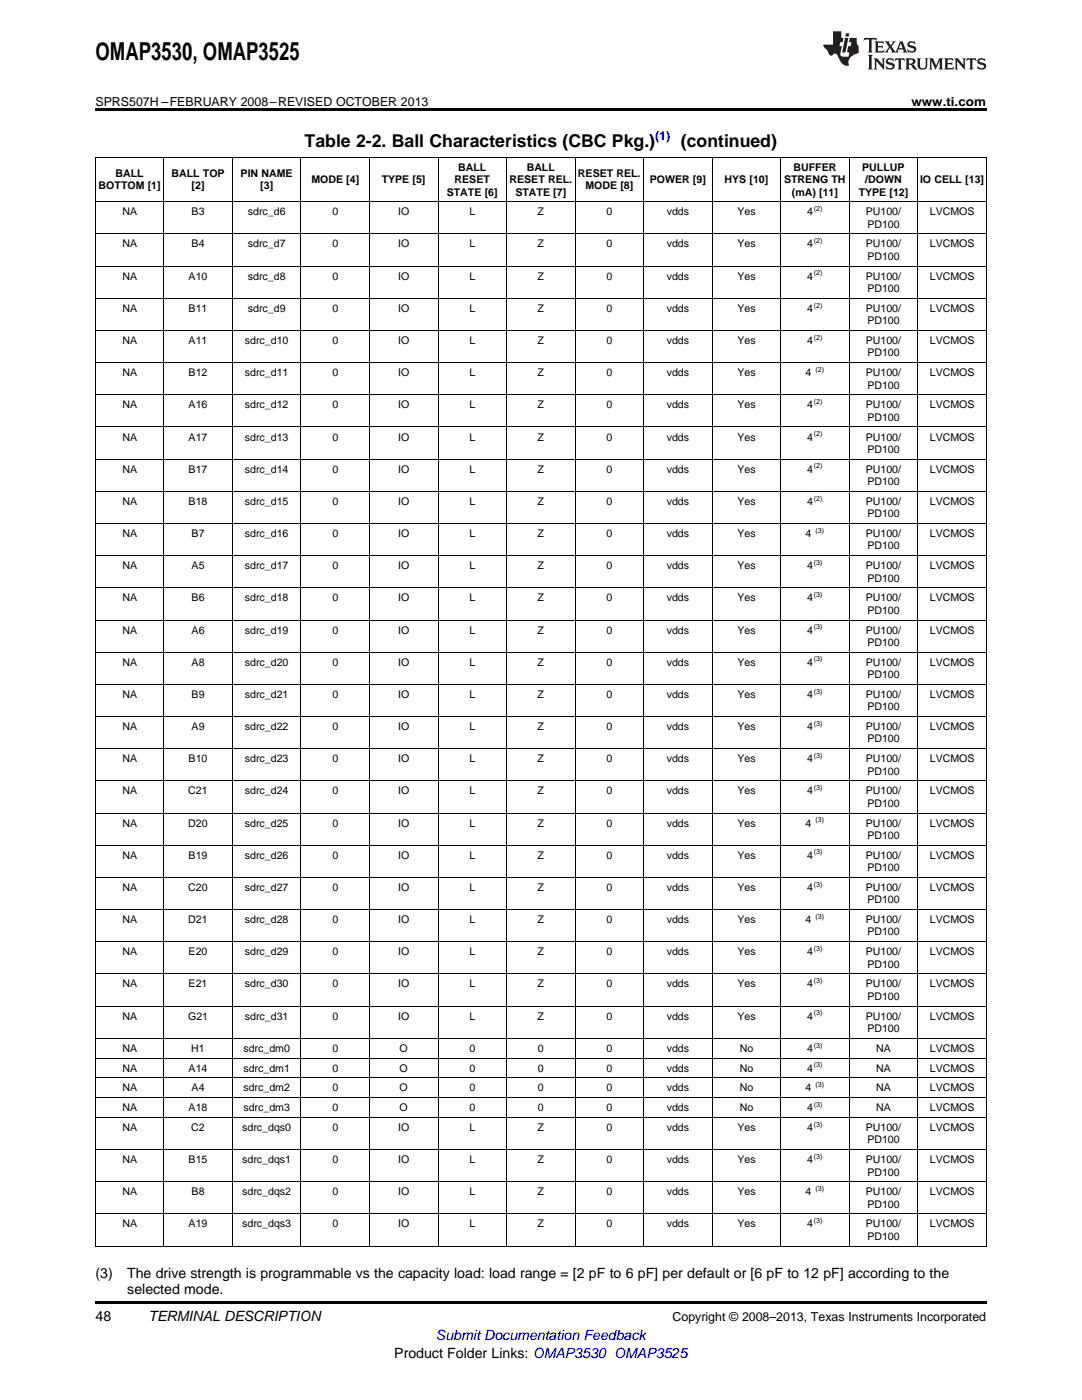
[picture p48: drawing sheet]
<svg xmlns="http://www.w3.org/2000/svg" width="216mm" height="279mm" viewBox="0 0 216 279" stroke-linecap="round" stroke-linejoin="round" font-family="sans-serif">
<defs><g id="words">
<text font-size="4.9" x="19" y="12">OMAP3530, OMAP3525</text>
<g font-size="3.5">
<text x="60.8" y="29.3">Table 2-2. Ball Characteristics (CBC Pkg.)</text>
<text x="135.9" y="29.3">(continued)</text>
</g>
<g font-size="2.8">
<text x="19" y="255.1">(3)</text>
<text x="25.4" y="255.1">The drive strength is programmable vs the capacity load: load range = [2 pF to 6 pF] per default or [6 pF to 12 pF] according to the</text>
<text x="19" y="263.6">48</text>
<text x="25.4" y="258.2">selected mode.</text>
<text x="29.6" y="263.6">TERMINAL DESCRIPTION</text>
<text x="78.7" y="270.9">Product Folder Links: OMAP3530 OMAP3525</text>
</g>
<text font-size="2.8" fill="#00f" x="87" y="267.4">Submit Documentation Feedback</text>
<g font-size="2.5">
<text x="19" y="21.1">SPRS507H –FEBRUARY 2008–REVISED OCTOBER 2013</text>
<text x="181.9" y="21.1">www.ti.com</text>
<text x="134.2" y="263.6">Copyright © 2008–2013, Texas Instruments Incorporated</text>
</g>
<text font-size="2.5" fill="#00f" x="130.7" y="27.9">(1)</text>
<g font-size="2.1">
<text x="23" y="35.3">BALL</text>
<text x="34.2" y="35.3">BALL TOP</text>
<text x="48" y="35.3">PIN NAME</text>
<text x="91.4" y="34.1">BALL</text>
<text x="105.1" y="34.1">BALL</text>
<text x="115.3" y="35.3">RESET REL.</text>
<text x="158.3" y="34.1">BUFFER</text>
<text x="172" y="34.1">PULLUP</text>
<text x="19.7" y="37.8">BOTTOM [1]</text>
<text x="38.2" y="37.8">[2]</text>
<text x="51.9" y="37.8">[3]</text>
<text x="62.1" y="36.5">MODE [4]</text>
<text x="76.2" y="36.5">TYPE [5]</text>
<text x="89.1" y="39">STATE [6]</text>
<text x="90.7" y="36.5">RESET</text>
<text x="101.7" y="36.5">RESET REL.</text>
<text x="102.8" y="39">STATE [7]</text>
<text x="116.8" y="37.8">MODE [8]</text>
<text x="129.6" y="36.5">POWER [9]</text>
<text x="144.6" y="36.5">HYS [10]</text>
<text x="156.5" y="36.5">STRENG TH</text>
<text x="158" y="39">(mA) [11]</text>
<text x="171.3" y="39">TYPE [12]</text>
<text x="172.6" y="36.5">/DOWN</text>
<text x="183.6" y="36.5">IO CELL [13]</text>
<text x="24.4" y="43">NA</text>
<text x="38.2" y="43">B3</text>
<text x="49.5" y="43">sdrc_d6</text>
<text x="66.3" y="43">0</text>
<text x="79.4" y="43">IO</text>
<text x="93.7" y="43">L</text>
<text x="107.3" y="43">Z</text>
<text x="121" y="43">0</text>
<text x="133" y="43">vdds</text>
<text x="147.1" y="43">Yes</text>
<text x="161.1" y="43">4</text>
<text x="172.8" y="43">PU100/</text>
<text x="173.1" y="45.4">PD100</text>
<text x="185.5" y="43">LVCMOS</text>
<text x="24.4" y="49.4">NA</text>
<text x="38.2" y="49.4">B4</text>
<text x="49.5" y="49.4">sdrc_d7</text>
<text x="66.3" y="49.4">0</text>
<text x="79.4" y="49.4">IO</text>
<text x="93.7" y="49.4">L</text>
<text x="107.3" y="49.4">Z</text>
<text x="121" y="49.4">0</text>
<text x="133" y="49.4">vdds</text>
<text x="147.1" y="49.4">Yes</text>
<text x="161.1" y="49.4">4</text>
<text x="172.8" y="49.4">PU100/</text>
<text x="173.1" y="51.9">PD100</text>
<text x="185.5" y="49.4">LVCMOS</text>
<text x="24.4" y="55.8">NA</text>
<text x="37.6" y="55.8">A10</text>
<text x="49.5" y="55.8">sdrc_d8</text>
<text x="66.3" y="55.8">0</text>
<text x="79.4" y="55.8">IO</text>
<text x="93.7" y="55.8">L</text>
<text x="107.3" y="55.8">Z</text>
<text x="121" y="55.8">0</text>
<text x="133" y="55.8">vdds</text>
<text x="147.1" y="55.8">Yes</text>
<text x="161.1" y="55.8">4</text>
<text x="172.8" y="55.8">PU100/</text>
<text x="173.1" y="58.3">PD100</text>
<text x="185.5" y="55.8">LVCMOS</text>
<text x="24.4" y="62.2">NA</text>
<text x="37.6" y="62.2">B11</text>
<text x="49.5" y="62.2">sdrc_d9</text>
<text x="66.3" y="62.2">0</text>
<text x="79.4" y="62.2">IO</text>
<text x="93.7" y="62.2">L</text>
<text x="107.3" y="62.2">Z</text>
<text x="121" y="62.2">0</text>
<text x="133" y="62.2">vdds</text>
<text x="147.1" y="62.2">Yes</text>
<text x="161.1" y="62.2">4</text>
<text x="172.8" y="62.2">PU100/</text>
<text x="173.1" y="64.7">PD100</text>
<text x="185.5" y="62.2">LVCMOS</text>
<text x="24.4" y="68.7">NA</text>
<text x="37.6" y="68.7">A11</text>
<text x="48.9" y="68.7">sdrc_d10</text>
<text x="66.3" y="68.7">0</text>
<text x="79.4" y="68.7">IO</text>
<text x="93.7" y="68.7">L</text>
<text x="107.3" y="68.7">Z</text>
<text x="121" y="68.7">0</text>
<text x="133" y="68.7">vdds</text>
<text x="147.1" y="68.7">Yes</text>
<text x="161.1" y="68.7">4</text>
<text x="172.8" y="68.7">PU100/</text>
<text x="173.1" y="71.1">PD100</text>
<text x="185.5" y="68.7">LVCMOS</text>
<text x="24.4" y="75.1">NA</text>
<text x="37.6" y="75.1">B12</text>
<text x="48.9" y="75.1">sdrc_d11</text>
<text x="66.3" y="75.1">0</text>
<text x="79.4" y="75.1">IO</text>
<text x="93.7" y="75.1">L</text>
<text x="107.3" y="75.1">Z</text>
<text x="121" y="75.1">0</text>
<text x="133" y="75.1">vdds</text>
<text x="147.1" y="75.1">Yes</text>
<text x="160.8" y="75.1">4</text>
<text x="172.8" y="75.1">PU100/</text>
<text x="173.1" y="77.5">PD100</text>
<text x="185.5" y="75.1">LVCMOS</text>
<text x="24.4" y="81.5">NA</text>
<text x="37.6" y="81.5">A16</text>
<text x="48.9" y="81.5">sdrc_d12</text>
<text x="66.3" y="81.5">0</text>
<text x="79.4" y="81.5">IO</text>
<text x="93.7" y="81.5">L</text>
<text x="107.3" y="81.5">Z</text>
<text x="121" y="81.5">0</text>
<text x="133" y="81.5">vdds</text>
<text x="147.1" y="81.5">Yes</text>
<text x="161.1" y="81.5">4</text>
<text x="172.8" y="81.5">PU100/</text>
<text x="173.1" y="84">PD100</text>
<text x="185.5" y="81.5">LVCMOS</text>
<text x="24.4" y="87.9">NA</text>
<text x="37.6" y="87.9">A17</text>
<text x="48.9" y="87.9">sdrc_d13</text>
<text x="66.3" y="87.9">0</text>
<text x="79.4" y="87.9">IO</text>
<text x="93.7" y="87.9">L</text>
<text x="107.3" y="87.9">Z</text>
<text x="121" y="87.9">0</text>
<text x="133" y="87.9">vdds</text>
<text x="147.1" y="87.9">Yes</text>
<text x="161.1" y="87.9">4</text>
<text x="172.8" y="87.9">PU100/</text>
<text x="185.5" y="87.9">LVCMOS</text>
<text x="24.4" y="94.3">NA</text>
<text x="37.6" y="94.3">B17</text>
<text x="48.9" y="94.3">sdrc_d14</text>
<text x="66.3" y="94.3">0</text>
<text x="79.4" y="94.3">IO</text>
<text x="93.7" y="94.3">L</text>
<text x="107.3" y="94.3">Z</text>
<text x="121" y="94.3">0</text>
<text x="133" y="94.3">vdds</text>
<text x="147.1" y="94.3">Yes</text>
<text x="161.1" y="94.3">4</text>
<text x="172.8" y="94.3">PU100/</text>
<text x="173.1" y="90.4">PD100</text>
<text x="185.5" y="94.3">LVCMOS</text>
<text x="24.4" y="100.8">NA</text>
<text x="37.6" y="100.8">B18</text>
<text x="48.9" y="100.8">sdrc_d15</text>
<text x="66.3" y="100.8">0</text>
<text x="79.4" y="100.8">IO</text>
<text x="93.7" y="100.8">L</text>
<text x="107.3" y="100.8">Z</text>
<text x="121" y="100.8">0</text>
<text x="133" y="100.8">vdds</text>
<text x="147.1" y="100.8">Yes</text>
<text x="161.1" y="100.8">4</text>
<text x="172.8" y="100.8">PU100/</text>
<text x="173.1" y="96.8">PD100</text>
<text x="185.5" y="100.8">LVCMOS</text>
<text x="24.4" y="107.2">NA</text>
<text x="38.2" y="107.2">B7</text>
<text x="48.9" y="107.2">sdrc_d16</text>
<text x="66.3" y="107.2">0</text>
<text x="79.4" y="107.2">IO</text>
<text x="93.7" y="107.2">L</text>
<text x="107.3" y="107.2">Z</text>
<text x="121" y="107.2">0</text>
<text x="133" y="107.2">vdds</text>
<text x="147.1" y="107.2">Yes</text>
<text x="160.8" y="107.2">4</text>
<text x="172.8" y="107.2">PU100/</text>
<text x="173.1" y="103.2">PD100</text>
<text x="185.5" y="107.2">LVCMOS</text>
<text x="24.4" y="113.6">NA</text>
<text x="38.2" y="113.6">A5</text>
<text x="48.9" y="113.6">sdrc_d17</text>
<text x="66.3" y="113.6">0</text>
<text x="79.4" y="113.6">IO</text>
<text x="93.7" y="113.6">L</text>
<text x="107.3" y="113.6">Z</text>
<text x="121" y="113.6">0</text>
<text x="133" y="113.6">vdds</text>
<text x="147.1" y="113.6">Yes</text>
<text x="161.1" y="113.6">4</text>
<text x="172.8" y="113.6">PU100/</text>
<text x="173.1" y="109.6">PD100</text>
<text x="185.5" y="113.6">LVCMOS</text>
<text x="173.1" y="116.1">PD100</text>
<text x="24.4" y="120">NA</text>
<text x="38.2" y="120">B6</text>
<text x="48.9" y="120">sdrc_d18</text>
<text x="66.3" y="120">0</text>
<text x="79.4" y="120">IO</text>
<text x="93.7" y="120">L</text>
<text x="107.3" y="120">Z</text>
<text x="121" y="120">0</text>
<text x="133" y="120">vdds</text>
<text x="147.1" y="120">Yes</text>
<text x="161.1" y="120">4</text>
<text x="172.8" y="120">PU100/</text>
<text x="173.1" y="122.5">PD100</text>
<text x="185.5" y="120">LVCMOS</text>
<text x="24.4" y="126.4">NA</text>
<text x="38.2" y="126.4">A6</text>
<text x="48.9" y="126.4">sdrc_d19</text>
<text x="66.3" y="126.4">0</text>
<text x="79.4" y="126.4">IO</text>
<text x="93.7" y="126.4">L</text>
<text x="107.3" y="126.4">Z</text>
<text x="121" y="126.4">0</text>
<text x="133" y="126.4">vdds</text>
<text x="147.1" y="126.4">Yes</text>
<text x="161.1" y="126.4">4</text>
<text x="172.8" y="126.4">PU100/</text>
<text x="173.1" y="128.9">PD100</text>
<text x="185.5" y="126.4">LVCMOS</text>
<text x="24.4" y="132.9">NA</text>
<text x="38.2" y="132.9">A8</text>
<text x="48.9" y="132.9">sdrc_d20</text>
<text x="66.3" y="132.9">0</text>
<text x="79.4" y="132.9">IO</text>
<text x="93.7" y="132.9">L</text>
<text x="107.3" y="132.9">Z</text>
<text x="121" y="132.9">0</text>
<text x="133" y="132.9">vdds</text>
<text x="147.1" y="132.9">Yes</text>
<text x="161.1" y="132.9">4</text>
<text x="172.8" y="132.9">PU100/</text>
<text x="173.1" y="135.3">PD100</text>
<text x="185.5" y="132.9">LVCMOS</text>
<text x="24.4" y="139.3">NA</text>
<text x="38.2" y="139.3">B9</text>
<text x="48.9" y="139.3">sdrc_d21</text>
<text x="66.3" y="139.3">0</text>
<text x="79.4" y="139.3">IO</text>
<text x="93.7" y="139.3">L</text>
<text x="107.3" y="139.3">Z</text>
<text x="121" y="139.3">0</text>
<text x="133" y="139.3">vdds</text>
<text x="147.1" y="139.3">Yes</text>
<text x="161.1" y="139.3">4</text>
<text x="172.8" y="139.3">PU100/</text>
<text x="173.1" y="141.7">PD100</text>
<text x="185.5" y="139.3">LVCMOS</text>
<text x="24.4" y="145.7">NA</text>
<text x="38.2" y="145.7">A9</text>
<text x="48.9" y="145.7">sdrc_d22</text>
<text x="66.3" y="145.7">0</text>
<text x="79.4" y="145.7">IO</text>
<text x="93.7" y="145.7">L</text>
<text x="107.3" y="145.7">Z</text>
<text x="121" y="145.7">0</text>
<text x="133" y="145.7">vdds</text>
<text x="147.1" y="145.7">Yes</text>
<text x="161.1" y="145.7">4</text>
<text x="172.8" y="145.7">PU100/</text>
<text x="173.1" y="148.2">PD100</text>
<text x="185.5" y="145.7">LVCMOS</text>
<text x="24.4" y="152.1">NA</text>
<text x="37.6" y="152.1">B10</text>
<text x="48.9" y="152.1">sdrc_d23</text>
<text x="66.3" y="152.1">0</text>
<text x="79.4" y="152.1">IO</text>
<text x="93.7" y="152.1">L</text>
<text x="107.3" y="152.1">Z</text>
<text x="121" y="152.1">0</text>
<text x="133" y="152.1">vdds</text>
<text x="147.1" y="152.1">Yes</text>
<text x="161.1" y="152.1">4</text>
<text x="172.8" y="152.1">PU100/</text>
<text x="173.1" y="154.6">PD100</text>
<text x="185.5" y="152.1">LVCMOS</text>
<text x="24.4" y="158.5">NA</text>
<text x="37.6" y="158.5">C21</text>
<text x="48.9" y="158.5">sdrc_d24</text>
<text x="66.3" y="158.5">0</text>
<text x="79.4" y="158.5">IO</text>
<text x="93.7" y="158.5">L</text>
<text x="107.3" y="158.5">Z</text>
<text x="121" y="158.5">0</text>
<text x="133" y="158.5">vdds</text>
<text x="147.1" y="158.5">Yes</text>
<text x="161.1" y="158.5">4</text>
<text x="172.8" y="158.5">PU100/</text>
<text x="173.1" y="161">PD100</text>
<text x="185.5" y="158.5">LVCMOS</text>
<text x="24.4" y="165">NA</text>
<text x="37.6" y="165">D20</text>
<text x="48.9" y="165">sdrc_d25</text>
<text x="66.3" y="165">0</text>
<text x="79.4" y="165">IO</text>
<text x="93.7" y="165">L</text>
<text x="107.3" y="165">Z</text>
<text x="121" y="165">0</text>
<text x="133" y="165">vdds</text>
<text x="147.1" y="165">Yes</text>
<text x="160.8" y="165">4</text>
<text x="172.8" y="165">PU100/</text>
<text x="173.1" y="167.4">PD100</text>
<text x="185.5" y="165">LVCMOS</text>
<text x="24.4" y="171.4">NA</text>
<text x="37.6" y="171.4">B19</text>
<text x="48.9" y="171.4">sdrc_d26</text>
<text x="66.3" y="171.4">0</text>
<text x="79.4" y="171.4">IO</text>
<text x="93.7" y="171.4">L</text>
<text x="107.3" y="171.4">Z</text>
<text x="121" y="171.4">0</text>
<text x="133" y="171.4">vdds</text>
<text x="147.1" y="171.4">Yes</text>
<text x="161.1" y="171.4">4</text>
<text x="172.8" y="171.4">PU100/</text>
<text x="173.1" y="173.8">PD100</text>
<text x="185.5" y="171.4">LVCMOS</text>
<text x="24.4" y="177.8">NA</text>
<text x="37.6" y="177.8">C20</text>
<text x="48.9" y="177.8">sdrc_d27</text>
<text x="66.3" y="177.8">0</text>
<text x="79.4" y="177.8">IO</text>
<text x="93.7" y="177.8">L</text>
<text x="107.3" y="177.8">Z</text>
<text x="121" y="177.8">0</text>
<text x="133" y="177.8">vdds</text>
<text x="147.1" y="177.8">Yes</text>
<text x="161.1" y="177.8">4</text>
<text x="172.8" y="177.8">PU100/</text>
<text x="185.5" y="177.8">LVCMOS</text>
<text x="24.4" y="184.2">NA</text>
<text x="37.6" y="184.2">D21</text>
<text x="48.9" y="184.2">sdrc_d28</text>
<text x="66.3" y="184.2">0</text>
<text x="79.4" y="184.2">IO</text>
<text x="93.7" y="184.2">L</text>
<text x="107.3" y="184.2">Z</text>
<text x="121" y="184.2">0</text>
<text x="133" y="184.2">vdds</text>
<text x="147.1" y="184.2">Yes</text>
<text x="160.8" y="184.2">4</text>
<text x="172.8" y="184.2">PU100/</text>
<text x="173.1" y="180.3">PD100</text>
<text x="185.5" y="184.2">LVCMOS</text>
<text x="24.4" y="190.6">NA</text>
<text x="37.6" y="190.6">E20</text>
<text x="48.9" y="190.6">sdrc_d29</text>
<text x="66.3" y="190.6">0</text>
<text x="79.4" y="190.6">IO</text>
<text x="93.7" y="190.6">L</text>
<text x="107.3" y="190.6">Z</text>
<text x="121" y="190.6">0</text>
<text x="133" y="190.6">vdds</text>
<text x="147.1" y="190.6">Yes</text>
<text x="161.1" y="190.6">4</text>
<text x="172.8" y="190.6">PU100/</text>
<text x="173.1" y="186.7">PD100</text>
<text x="185.5" y="190.6">LVCMOS</text>
<text x="24.4" y="197.1">NA</text>
<text x="37.6" y="197.1">E21</text>
<text x="48.9" y="197.1">sdrc_d30</text>
<text x="66.3" y="197.1">0</text>
<text x="79.4" y="197.1">IO</text>
<text x="93.7" y="197.1">L</text>
<text x="107.3" y="197.1">Z</text>
<text x="121" y="197.1">0</text>
<text x="133" y="197.1">vdds</text>
<text x="147.1" y="197.1">Yes</text>
<text x="161.1" y="197.1">4</text>
<text x="172.8" y="197.1">PU100/</text>
<text x="173.1" y="193.1">PD100</text>
<text x="185.5" y="197.1">LVCMOS</text>
<text x="24.4" y="203.5">NA</text>
<text x="37.5" y="203.5">G21</text>
<text x="48.9" y="203.5">sdrc_d31</text>
<text x="66.3" y="203.5">0</text>
<text x="79.4" y="203.5">IO</text>
<text x="93.7" y="203.5">L</text>
<text x="107.3" y="203.5">Z</text>
<text x="121" y="203.5">0</text>
<text x="133" y="203.5">vdds</text>
<text x="147.1" y="203.5">Yes</text>
<text x="161.1" y="203.5">4</text>
<text x="172.8" y="203.5">PU100/</text>
<text x="173.1" y="199.5">PD100</text>
<text x="185.5" y="203.5">LVCMOS</text>
<text x="24.4" y="209.9">NA</text>
<text x="38.2" y="209.9">H1</text>
<text x="48.6" y="209.9">sdrc_dm0</text>
<text x="66.3" y="209.9">0</text>
<text x="79.7" y="209.9">O</text>
<text x="93.7" y="209.9">0</text>
<text x="107.4" y="209.9">0</text>
<text x="121" y="209.9">0</text>
<text x="133" y="209.9">vdds</text>
<text x="147.6" y="209.9">No</text>
<text x="161.1" y="209.9">4</text>
<text x="173.1" y="206">PD100</text>
<text x="174.8" y="209.9">NA</text>
<text x="185.5" y="209.9">LVCMOS</text>
<text x="24.4" y="213.9">NA</text>
<text x="37.6" y="213.9">A14</text>
<text x="48.6" y="213.9">sdrc_dm1</text>
<text x="66.3" y="213.9">0</text>
<text x="79.7" y="213.9">O</text>
<text x="93.7" y="213.9">0</text>
<text x="107.4" y="213.9">0</text>
<text x="121" y="213.9">0</text>
<text x="133" y="213.9">vdds</text>
<text x="147.6" y="213.9">No</text>
<text x="161.1" y="213.9">4</text>
<text x="174.8" y="213.9">NA</text>
<text x="185.5" y="213.9">LVCMOS</text>
<text x="24.4" y="217.8">NA</text>
<text x="24.4" y="221.8">NA</text>
<text x="37.6" y="221.8">A18</text>
<text x="38.2" y="217.8">A4</text>
<text x="48.6" y="217.8">sdrc_dm2</text>
<text x="48.6" y="221.8">sdrc_dm3</text>
<text x="66.3" y="217.8">0</text>
<text x="66.3" y="221.8">0</text>
<text x="79.7" y="217.8">O</text>
<text x="79.7" y="221.8">O</text>
<text x="93.7" y="217.8">0</text>
<text x="93.7" y="221.8">0</text>
<text x="107.4" y="217.8">0</text>
<text x="107.4" y="221.8">0</text>
<text x="121" y="217.8">0</text>
<text x="121" y="221.8">0</text>
<text x="133" y="217.8">vdds</text>
<text x="133" y="221.8">vdds</text>
<text x="147.6" y="217.8">No</text>
<text x="147.6" y="221.8">No</text>
<text x="160.8" y="217.8">4</text>
<text x="161.1" y="221.8">4</text>
<text x="174.8" y="217.8">NA</text>
<text x="174.8" y="221.8">NA</text>
<text x="185.5" y="217.8">LVCMOS</text>
<text x="185.5" y="221.8">LVCMOS</text>
<text x="24.4" y="225.7">NA</text>
<text x="38.2" y="225.7">C2</text>
<text x="48.3" y="225.7">sdrc_dqs0</text>
<text x="66.3" y="225.7">0</text>
<text x="79.4" y="225.7">IO</text>
<text x="93.7" y="225.7">L</text>
<text x="107.3" y="225.7">Z</text>
<text x="121" y="225.7">0</text>
<text x="133" y="225.7">vdds</text>
<text x="147.1" y="225.7">Yes</text>
<text x="161.1" y="225.7">4</text>
<text x="172.8" y="225.7">PU100/</text>
<text x="185.5" y="225.7">LVCMOS</text>
<text x="24.4" y="232.1">NA</text>
<text x="37.6" y="232.1">B15</text>
<text x="48.3" y="232.1">sdrc_dqs1</text>
<text x="66.3" y="232.1">0</text>
<text x="79.4" y="232.1">IO</text>
<text x="93.7" y="232.1">L</text>
<text x="107.3" y="232.1">Z</text>
<text x="121" y="232.1">0</text>
<text x="133" y="232.1">vdds</text>
<text x="147.1" y="232.1">Yes</text>
<text x="161.1" y="232.1">4</text>
<text x="172.8" y="232.1">PU100/</text>
<text x="173.1" y="228.2">PD100</text>
<text x="185.5" y="232.1">LVCMOS</text>
<text x="24.4" y="238.5">NA</text>
<text x="38.2" y="238.5">B8</text>
<text x="48.3" y="238.5">sdrc_dqs2</text>
<text x="66.3" y="238.5">0</text>
<text x="79.4" y="238.5">IO</text>
<text x="93.7" y="238.5">L</text>
<text x="107.3" y="238.5">Z</text>
<text x="121" y="238.5">0</text>
<text x="133" y="238.5">vdds</text>
<text x="147.1" y="238.5">Yes</text>
<text x="160.8" y="238.5">4</text>
<text x="172.8" y="238.5">PU100/</text>
<text x="173.1" y="234.6">PD100</text>
<text x="185.5" y="238.5">LVCMOS</text>
<text x="24.4" y="245">NA</text>
<text x="37.6" y="245">A19</text>
<text x="48.3" y="245">sdrc_dqs3</text>
<text x="66.3" y="245">0</text>
<text x="79.4" y="245">IO</text>
<text x="93.7" y="245">L</text>
<text x="107.3" y="245">Z</text>
<text x="121" y="245">0</text>
<text x="133" y="245">vdds</text>
<text x="147.1" y="245">Yes</text>
<text x="161.1" y="245">4</text>
<text x="172.8" y="245">PU100/</text>
<text x="173.1" y="241">PD100</text>
<text x="185.5" y="245">LVCMOS</text>
<text x="173.1" y="247.4">PD100</text>
</g>
<g font-size="1.4">
<text x="162.4" y="42.1">(2)</text>
<text x="162.4" y="48.5">(2)</text>
<text x="162.4" y="55">(2)</text>
<text x="162.4" y="61.4">(2)</text>
<text x="162.4" y="67.8">(2)</text>
<text x="162.7" y="74.2">(2)</text>
<text x="162.4" y="80.6">(2)</text>
<text x="162.4" y="87.1">(2)</text>
<text x="162.4" y="93.5">(2)</text>
<text x="162.4" y="99.9">(2)</text>
<text x="162.7" y="106.3">(3)</text>
<text x="162.4" y="112.7">(3)</text>
<text x="162.4" y="119.2">(3)</text>
<text x="162.4" y="125.6">(3)</text>
<text x="162.4" y="132">(3)</text>
<text x="162.4" y="138.4">(3)</text>
<text x="162.4" y="144.9">(3)</text>
<text x="162.4" y="151.3">(3)</text>
<text x="162.4" y="157.7">(3)</text>
<text x="162.7" y="164.1">(3)</text>
<text x="162.4" y="170.5">(3)</text>
<text x="162.4" y="177">(3)</text>
<text x="162.7" y="183.4">(3)</text>
<text x="162.4" y="189.8">(3)</text>
<text x="162.4" y="196.2">(3)</text>
<text x="162.4" y="202.6">(3)</text>
<text x="162.4" y="209.1">(3)</text>
<text x="162.4" y="213">(3)</text>
<text x="162.4" y="220.9">(3)</text>
<text x="162.7" y="217">(3)</text>
<text x="162.4" y="224.9">(3)</text>
<text x="162.4" y="231.3">(3)</text>
<text x="162.7" y="237.7">(3)</text>
<text x="162.4" y="244.1">(3)</text>
</g>
</g></defs>
<path d="M19 21.6h177.8v.6h-177.8zM19 259.7h177.8v.5h-177.8z" fill="#000"/>
<g fill="none" stroke="#000" stroke-width=".2">
<path d="M32.7 31.4v217.3M46.4 31.4v217.3M60.1 31.4v217.3M73.7 31.4v217.3M87.4 31.4v217.3M101.1 31.4v217.3M114.7 31.4v217.3M128.4 31.4v217.3M142.1 31.4v217.3M155.8 31.4v217.3M169.5 31.4v217.3M183.1 31.4v217.3"/>
<path d="M19 59.5h177.8M19 53.1h177.8M19 46.7h177.8M19 40.3h177.8M19 78.8h177.8M19 72.4h177.8M19 66h177.8M19 98.1h177.8M19 91.6h177.8M19 85.2h177.8M19 117.3h177.8M19 110.9h177.8"/>
<path d="M19 104.5h177.8M19 136.6h177.8M19 130.2h177.8M19 123.7h177.8M19 155.8h177.8M19 149.4h177.8M19 143h177.8M19 175.1h177.8M19 168.7h177.8M19 162.3h177.8M19 194.4h177.8M19 187.9h177.8"/>
<path d="M19 181.5h177.8M19 219.1h177.8M19 215.1h177.8M19 211.2h177.8M19 207.2h177.8M19 200.8h177.8M19 235.8h177.8M19 229.4h177.8M19 223h177.8M19 248.7h177.8M19 242.3h177.8M19.1 248.7v-217.3h177.7v217.3"/>
</g>
<g fill="#231f20">
<path d="M172.5 7.6l-.1 .5 .4-.2h.6v.1v2.1l-.2 .4h.9l-.2-.4v-2.1l.1-.1h.5l.5 .2-.2-.5zM174.5 8.3l.2 .3v1.5l-.2 .4h1.8l.2-.6a1.04 1.04 0 0 1-1.3 .2v-.7h.6l.3 .2v-.6l-.3 .2h-.6v-.6l.8-.1 .4 .3-.2-.5zM176.5 8.3l.9 1.1-.9 1.1h.8l-.2-.2 .4-.7 .5 .7-.2 .2h1.5l-.2-.2 .2-.4h.9l.1 .4-.2 .2h1l-.3-.3-.7-1.9h-.5l-.9 2-.8-1 .9-1h-.8l.1 .3-.4 .5-.3-.6 .1-.2zM179.7 8.6l.4 1h-.7zM181.3 8.4a.63 .63 0 0 0-.2 .7 .63 .63 0 0 0 .6 .4l.6 .2 .1 .2a.75 .75 0 0 1-.7 .4 .75 .75 0 0 1-.6-.5l.1 .7 .1-.1a1.11 1.11 0 0 0 1.5-.6 1.13 1.13 0 0 0-1.2-.8l-.1-.4a1.04 1.04 0 0 1 1.2 .2l-.2-.5-.2 .1-.4-.2zM173.2 10.9l.2 .4v2.2l-.2 .4h1l-.3-.4v-2.2l.3-.4zM174.3 11.6l.3 .4v1.5l-.3 .4h.8l-.2-.4v-1.3l1.5 1.7v-1.9l.2-.4h-.7l.2 .4v.9l-1.1-1.3zM177 11.8a.62 .62 0 0 0-.2 .7 .62 .62 0 0 0 .6 .4l.6 .1 .1 .3a.76 .76 0 0 1-.7 .3 .76 .76 0 0 1-.7-.4l.2 .7 .1-.1a1.11 1.11 0 0 0 1.5-.6 1.13 1.13 0 0 0-1.2-.8l-.1-.4a1.04 1.04 0 0 1 1.2 .2l-.2-.6-.2 .1-.5-.1zM178.7 11.6l-.2 .6a.61 .61 0 0 1 .8-.3v1.6l-.2 .4h.9l-.2-.4v-1.6a.63 .63 0 0 1 .7 .3l-.1-.6zM180.6 11.6l.3 .4v1.5l-.3 .4h1l-.2-.2-.1-.8 .6 .2a.76 .76 0 0 0 1.2 .7l-1-1a.58 .58 0 0 0 .6-.5 .58 .58 0 0 0-.5-.6zM181.4 11.9h.1a.45 .45 0 0 1 .5 .1 .45 .45 0 0 1 .1 .5l-.8 .2zM182.9 11.6l.2 .2a2.17 2.17 0 0 0 .3 1.9 .99 .99 0 0 0 1.6-.6v-1.1l.2-.4h-.7l.2 .2a1.92 1.92 0 0 1-.2 1.8 .6 .6 0 0 1-.9-.5v-1.1l.2-.4zM185.4 11.6l.2 .4v1.5l-.2 .4h.7l-.2-.4v-1.4l.8 1.8 .8-1.8v1.4l-.2 .4h.9l-.2-.4v-1.5l.2-.4h-.8l-.6 1.5-.6-1.5zM188.4 11.6l.2 .4v1.5l-.2 .4h1.8l.1-.6a1.04 1.04 0 0 1-1.2 .1v-.6h.5l.4 .2v-.6l-.4 .2h-.5v-.7h.8l.3 .3-.1-.6zM190.5 11.6l.2 .4v1.5l-.2 .4h.7l-.2-.4v-1.3l1.5 1.7v-1.9l.2-.4h-.7l.2 .4v.9l-1.1-1.3zM192.9 11.6l-.1 .6a.61 .61 0 0 1 .7-.3l.1 1.6-.3 .4h1l-.3-.4 .1-1.6a.63 .63 0 0 1 .7 .3l-.1-.6zM195.2 11.8a.62 .62 0 0 0-.2 .7 .62 .62 0 0 0 .6 .4l.6 .1 .1 .3a.76 .76 0 0 1-.7 .3 .76 .76 0 0 1-.6-.4l.1 .7 .1-.1a1.11 1.11 0 0 0 1.6-.6 1.13 1.13 0 0 0-1.3-.8l-.1-.4a1.04 1.04 0 0 1 1.2 .2l-.1-.6-.2 .1-.5-.1z"/>
<path d="M166.2 6.3v2.6h-1.9v.4l.8 .9a.91 .91 0 0 0 1 .8 .56 .56 0 0 1 .5-.3 .56 .56 0 0 1 .5 .3l.4 .8a1.53 1.53 0 0 0 1.9 1.2 1.54 1.54 0 0 1 1-2.1l.9-.3v-1.4a1.52 1.52 0 0 1-.4-1.6h-1.3l-.2 .8h.5l-.2 .8h-.5l-.1 1v.2l.4 .1-.2 .8a1.93 1.93 0 0 1-1.6-.3l.3-1.8h-.5l.2-.8h.4l.2-.8h-.4v-1.3zM168.6 7.6l-.6 2.9h.7l.6-2.9zM168.8 6.6l-.1 .7h.6l.2-.7z"/>
</g>
<use href="#words"/>
</svg>
